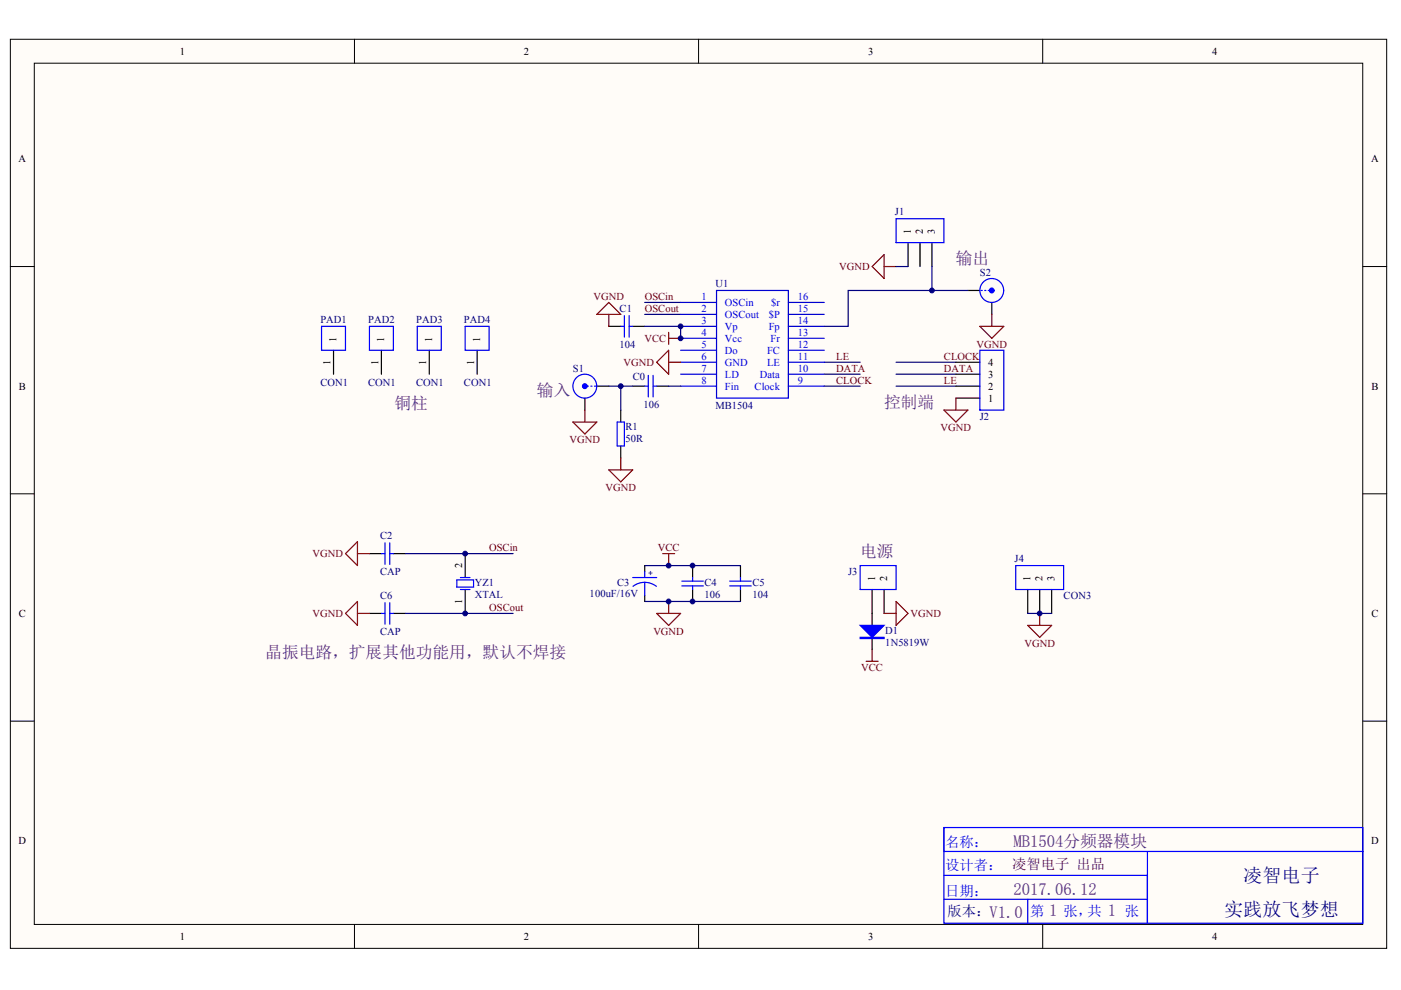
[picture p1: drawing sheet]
<svg xmlns="http://www.w3.org/2000/svg" width="297mm" height="210mm" viewBox="0 0 297 210" stroke-linecap="round" stroke-linejoin="round" font-family="sans-serif">
<defs><g id="words">
<g font-size="4" fill="#000080">
<text x="263.6" y="187">凌智电子</text>
<text x="259.5" y="194.1">实践放飞梦想</text>
</g>
<g font-size="3.6" fill="#4e2077">
<text x="202.7" y="56">输出</text>
<text x="113.9" y="83.9">输入</text>
<text x="83.7" y="86.7">铜柱</text>
<text x="187.4" y="86.4">控制端</text>
<text x="182.4" y="118.1">电源</text>
<text x="56.2" y="139.5">晶振电路，扩展其他功能用，默认不焊接</text>
<text x="214.9" y="179.5">MB1504分频器模块</text>
<text x="214.9" y="189.7">2017.06.12</text>
<text x="209.8" y="194.7">V1.0</text>
<text x="222.5" y="194.2">1</text>
<text x="234.9" y="194.2">1</text>
</g>
<g font-size="3" fill="#00f">
<text x="200.4" y="179.6">名称：</text>
<text x="200.4" y="184.4">设计者： 凌智电子 出品</text>
<text x="200.4" y="190">日期：</text>
<text x="218.4" y="194.3">第</text>
<text x="225.5" y="194.3">张，共</text>
<text x="238.5" y="194.3">张</text>
</g>
<text font-size="3" fill="#000080" x="200.9" y="194.3">版本：</text>
<g font-size="2.2">
<text x="38.1" y="11.6">1</text>
<text x="111.1" y="11.6">2</text>
<text x="184" y="11.6">3</text>
<text x="257" y="11.6">4</text>
<text x="3.9" y="34.4">A</text>
<text x="290.7" y="34.4">A</text>
<text x="193.1" y="49.7" transform="rotate(-90 193.1 49.7)">1</text>
<text x="195.7" y="49.7" transform="rotate(-90 195.7 49.7)">2</text>
<text x="198.2" y="49.7" transform="rotate(-90 198.2 49.7)">3</text>
<text x="70.1" y="77.4" transform="rotate(-90 70.1 77.4)">1</text>
<text x="71.3" y="72.5" transform="rotate(-90 71.3 72.5)">1</text>
<text x="80.2" y="77.4" transform="rotate(-90 80.2 77.4)">1</text>
<text x="81.5" y="72.5" transform="rotate(-90 81.5 72.5)">1</text>
<text x="90.4" y="77.4" transform="rotate(-90 90.4 77.4)">1</text>
<text x="91.6" y="72.5" transform="rotate(-90 91.6 72.5)">1</text>
<text x="100.5" y="77.4" transform="rotate(-90 100.5 77.4)">1</text>
<text x="101.8" y="72.5" transform="rotate(-90 101.8 72.5)">1</text>
<text x="209.5" y="77.5">4</text>
<text x="4" y="82.6">B</text>
<text x="209.5" y="82.6">2</text>
<text x="209.5" y="80.1">3</text>
<text x="290.8" y="82.6">B</text>
<text x="209.5" y="85.2">1</text>
<text x="98" y="120.4" transform="rotate(-90 98 120.4)">2</text>
<text x="185.5" y="123.2" transform="rotate(-90 185.5 123.2)">1</text>
<text x="188.1" y="123.2" transform="rotate(-90 188.1 123.2)">2</text>
<text x="218.5" y="123.2" transform="rotate(-90 218.5 123.2)">1</text>
<text x="221.1" y="123.2" transform="rotate(-90 221.1 123.2)">2</text>
<text x="223.6" y="123.2" transform="rotate(-90 223.6 123.2)">3</text>
<text x="4" y="130.8">C</text>
<text x="98" y="128.2" transform="rotate(-90 98 128.2)">1</text>
<text x="290.8" y="130.8">C</text>
<text x="3.9" y="179">D</text>
<text x="290.7" y="179">D</text>
<text x="38.1" y="199.3">1</text>
<text x="111.1" y="199.3">2</text>
<text x="184" y="199.3">3</text>
<text x="257" y="199.3">4</text>
</g>
<g font-size="2.2" fill="#000080">
<text x="189.7" y="45.6">J1</text>
<text x="207.7" y="58.5">S2</text>
<text x="151.7" y="60.8">U1</text>
<text x="67.9" y="68.4">PAD1</text>
<text x="78.1" y="68.4">PAD2</text>
<text x="88.2" y="68.4">PAD3</text>
<text x="98.4" y="68.4">PAD4</text>
<text x="131.4" y="66.1">C1</text>
<text x="131.4" y="73.7">104</text>
<text x="67.9" y="81.9">CON1</text>
<text x="78.1" y="81.9">CON1</text>
<text x="88.2" y="81.9">CON1</text>
<text x="98.4" y="81.9">CON1</text>
<text x="121.5" y="78.8">S1</text>
<text x="134.2" y="80.6">C0</text>
<text x="136.4" y="86.4">106</text>
<text x="151.7" y="86.7">MB1504</text>
<text x="207.7" y="89">J2</text>
<text x="132.6" y="91.2">R1</text>
<text x="132.6" y="93.8">50R</text>
<text x="80.6" y="114.3">C2</text>
<text x="215.1" y="119.1">J4</text>
<text x="80.6" y="121.9">CAP</text>
<text x="100.7" y="124.2">YZ1</text>
<text x="130.9" y="124.2">C3</text>
<text x="149.4" y="124.2">C4</text>
<text x="159.5" y="124.2">C5</text>
<text x="179.8" y="121.9">J3</text>
<text x="80.6" y="127">C6</text>
<text x="100.7" y="126.7">XTAL</text>
<text x="125" y="126.5">100uF/16V</text>
<text x="149.4" y="126.7">106</text>
<text x="159.5" y="126.7">104</text>
<text x="225.5" y="127">CON3</text>
<text x="80.6" y="134.6">CAP</text>
<text x="187.7" y="134.4">D1</text>
<text x="187.7" y="136.9">1N5819W</text>
</g>
<g font-size="2.2" fill="#800000">
<text x="177.9" y="57.3">VGND</text>
<text x="125.8" y="63.6">VGND</text>
<text x="136.7" y="63.6">OSCin</text>
<text x="136.7" y="66.1">OSCout</text>
<text x="132.2" y="77.5">VGND</text>
<text x="136.6" y="72.5">VCC</text>
<text x="177.3" y="76.3">LE</text>
<text x="200.1" y="76.3">CLOCK</text>
<text x="207" y="73.7">VGND</text>
<text x="177.3" y="81.4">CLOCK</text>
<text x="177.3" y="78.8">DATA</text>
<text x="200.1" y="81.4">LE</text>
<text x="200.1" y="78.8">DATA</text>
<text x="120.8" y="94">VGND</text>
<text x="199.4" y="91.5">VGND</text>
<text x="128.4" y="104.2">VGND</text>
<text x="66.2" y="118.1">VGND</text>
<text x="103.7" y="116.9">OSCin</text>
<text x="139.5" y="116.9">VCC</text>
<text x="66.2" y="130.8">VGND</text>
<text x="103.7" y="129.5">OSCout</text>
<text x="193" y="130.8">VGND</text>
<text x="138.5" y="134.6">VGND</text>
<text x="217.2" y="137.1">VGND</text>
<text x="182.6" y="142.2">VCC</text>
</g>
<g font-size="2.2" fill="#00c">
<text x="148.7" y="63.6">1</text>
<text x="153.7" y="64.9">OSCin</text>
<text x="163.5" y="64.9">$r</text>
<text x="169.2" y="63.6">16</text>
<text x="148.7" y="66.1">2</text>
<text x="148.7" y="68.7">3</text>
<text x="148.7" y="71.2">4</text>
<text x="153.7" y="67.4">OSCout</text>
<text x="153.7" y="69.9">Vp</text>
<text x="163" y="69.9">Fp</text>
<text x="163" y="67.4">$P</text>
<text x="169.2" y="71.2">13</text>
<text x="169.2" y="68.7">14</text>
<text x="169.2" y="66.1">15</text>
<text x="148.7" y="73.7">5</text>
<text x="148.7" y="76.3">6</text>
<text x="153.7" y="72.5">Vcc</text>
<text x="153.7" y="75">Do</text>
<text x="153.7" y="77.5">GND</text>
<text x="162.6" y="77.5">LE</text>
<text x="162.6" y="75">FC</text>
<text x="163.4" y="72.5">Fr</text>
<text x="169.2" y="76.3">11</text>
<text x="169.2" y="73.7">12</text>
<text x="148.7" y="78.8">7</text>
<text x="148.7" y="81.4">8</text>
<text x="153.7" y="80.1">LD</text>
<text x="153.7" y="82.6">Fin</text>
<text x="160" y="82.6">Clock</text>
<text x="161.1" y="80.1">Data</text>
<text x="169.2" y="81.4">9</text>
<text x="169.2" y="78.8">10</text>
</g>
<text font-size="1.8" fill="#000080" x="137.5" y="122.1">+</text>
</g></defs>
<g fill="#fffcf8" stroke="#000" stroke-width=".21">
<path d="M2.2 8.3h291.8v192.8h-291.8z"/>
<path d="M7.3 13.4h281.6v182.6h-281.6z"/>
</g>
<path d="M75.2 8.3v5.1M148.1 8.3v5.1M221.1 8.3v5.1M2.2 56.5h5.1M289 56.5h5M2.2 104.7h5.1M289 104.7h5M2.2 152.9h5.1M289 152.9h5M75.2 196v5.1M148.1 196v5.1M221.1 196v5.1" fill="none" stroke="#000" stroke-width=".21"/>
<g fill="none" stroke="#000" stroke-width=".25">
<path d="M192.5 51.4v5.1M195.1 51.4v5.1M197.6 51.4v5.1M70.7 74.3v5M80.9 74.3v5M91 74.3v5M101.2 74.3v5M129.1 69.2h2.5M134.2 69.2h2.5M202.7 79.3h5M202.7 76.8h5M205.2 61.6h2.5"/>
<path d="M210.3 64.1v2.6M124 84.4v2.5M126.5 81.9h2.6M131.6 86.9v2.6M131.6 94.6v2.5M134.2 81.9h2.5M139.2 81.9h2.6M202.7 81.9h5M202.7 84.4h5M78.3 117.4h2.6M83.4 117.4h2.5M98.6 117.4v5.1"/>
<path d="M136.7 119.9v1.3M146.8 119.9v2.6M157 119.9v2.6M78.3 130.1h2.6M83.4 130.1h2.5M98.6 125v5.1M136.7 126.3v1.2M146.8 125v2.5M157 125v2.5M184.9 125v7.6M184.9 135.1v2.6M187.4 125v5.1"/>
<path d="M217.9 125v5.1M220.4 125v5.1M223 125v5.1"/>
</g>
<g fill="#00f" stroke="#00f" stroke-width=".25">
<circle cx="124" cy="81.9" r=".5"/>
<circle cx="210.3" cy="61.6" r=".5"/>
</g>
<g fill="none" stroke="#00f" stroke-width=".25">
<path d="M190 46.4h10.1v5h-10.1zM68.2 69.2h5.1v5.1h-5.1zM78.3 69.2h5.1v5.1h-5.1zM88.5 69.2h5.1v5.1h-5.1zM98.6 69.2h5.1v5.1h-5.1zM131.6 69.2h.8M132.4 66.9v4.6M133.4 69.2h.8M133.4 66.9v4.6M137.5 79.6v4.6M138.5 79.6v4.6M207.7 74.3h5.1v12.6h-5.1z"/>
<path d="M208 61.6h.3M208.8 61.6h.2M209.5 61.6h.3M124.5 81.9h.3M125.3 81.9h.2M126 81.9h.3M130.9 89.5h1.5v5.1h-1.5zM136.7 81.9h.8M138.5 81.9h.7M80.9 117.4h.7M81.6 115.1v4.6M82.6 117.4h.8"/>
<path d="M82.6 115.1v4.6M182.4 119.9h7.6v5.1h-7.6zM215.4 119.9h10.1v5.1h-10.1zM80.9 130.1h.7M81.6 127.8v4.5M82.6 127.8v4.5M82.6 130.1h.8M96.9 123h3.5v1.5h-3.5zM97.6 122.5h2M97.6 125h2M134.2 122.5h5M136.7 123.5l1.5 .3 1 .5"/>
<path d="M136.7 123.5l-1.6 .3-.9 .5M136.7 121.2v1.3M136.7 123.5v2.8M144.6 123.2h4.5M144.6 124.2h4.5M146.8 122.5v.7M146.8 124.2v.8M154.7 123.2h4.6M154.7 124.2h4.6M157 122.5v.7M157 124.2v.8M200.1 175.5v5h43.2"/>
<path d="M200.1 190.7h43.2M217.9 190.7v5M243.3 180.5h45.7v15.2h-88.9v-20.2h88.9v5M243.3 180.5v15.2v-10.1h-43.2"/>
<circle cx="210.3" cy="61.6" r="2.53"/>
<circle cx="124" cy="81.9" r="2.53"/>
</g>
<g fill="none" stroke="#000080" stroke-width=".25">
<path d="M190 56.5h2.5M197.6 56.5v5.1M136.7 69.2h7.6v2.5M136.7 64.1h7.6M136.7 66.7h7.6M174.8 79.3h7.6M174.8 76.8h7.6M190 79.3h12.7M190 76.8h12.7M205.2 61.6h-25.4v7.6h-5M129.1 81.9h5.1M131.6 81.9v5"/>
<path d="M141.8 81.9h2.5M174.8 81.9h7.6M190 81.9h12.7M85.9 117.4h22.9M136.7 119.9h20.3M85.9 130.1h22.9M136.7 127.5h20.3M217.9 130.1h5.1"/>
</g>
<g fill="none" stroke="#800000" stroke-width=".25">
<path d="M184.9 56.5l2.5-2.5v5zM187.4 56.5h2.6M126.5 66.7l2.6-2.6 2.5 2.6zM129.1 66.7v2.5M139.2 76.8l2.6-2.5v5zM141.8 70.5v2.5M141.8 71.7h2.5M141.8 76.8h2.5M207.7 69.2h5.1l-2.5 2.5zM210.3 66.7v2.5M121.5 89.5h5l-2.5 2.5zM124 86.9v2.6"/>
<path d="M129.1 99.6h5.1l-2.6 2.6zM131.6 97.1v2.5M200.1 86.9h5.1l-2.5 2.6zM202.7 84.4v2.5M73.3 117.4l2.5-2.6v5.1zM75.8 117.4h2.5M140.5 117.4h2.5M141.8 117.4v2.5M73.3 130.1l2.5-2.6v5.1zM75.8 130.1h2.5M139.2 130.1h5.1l-2.5 2.5zM141.8 127.5v2.6"/>
<path d="M184.9 137.7v2.5M187.4 130.1h2.6M190 127.5l2.5 2.6-2.5 2.5zM217.9 132.6h5.1l-2.6 2.5zM220.4 130.1v2.5M183.6 140.2h2.6"/>
</g>
<g fill="none" stroke="#00c" stroke-width=".25">
<path d="M144.3 64.1h7.6M144.3 66.7h7.6M144.3 69.2h7.6M144.3 71.7h7.6M144.3 74.3h7.6M144.3 76.8h7.6M144.3 79.3h7.6M151.9 61.6h15.2v22.8h-15.2zM167.1 64.1h7.7M167.1 66.7h7.7M167.1 69.2h7.7M167.1 71.7h7.7"/>
<path d="M167.1 74.3h7.7M167.1 76.8h7.7M167.1 79.3h7.7M144.3 81.9h7.6M167.1 81.9h7.7"/>
</g>
<g fill="#00f" stroke="#00f" stroke-width=".25">
<path d="M182.4 132.6h5l-2.5 2.5z"/>
<path d="M182.4 135.1h5v.3h-5z" fill-rule="evenodd"/>
</g>
<g fill="#000080" stroke="#000080" stroke-width=".21">
<circle cx="98.6" cy="130.1" r=".5"/>
<circle cx="98.6" cy="117.4" r=".5"/>
<circle cx="131.6" cy="81.9" r=".5"/>
<circle cx="141.7" cy="127.5" r=".5"/>
<circle cx="141.7" cy="119.9" r=".5"/>
<circle cx="144.3" cy="71.7" r=".5"/>
<circle cx="144.3" cy="69.2" r=".5"/>
<circle cx="146.8" cy="127.5" r=".5"/>
<circle cx="146.8" cy="119.9" r=".5"/>
<circle cx="197.6" cy="61.6" r=".5"/>
<circle cx="220.4" cy="130.1" r=".5"/>
</g>
<use href="#words"/>
</svg>
